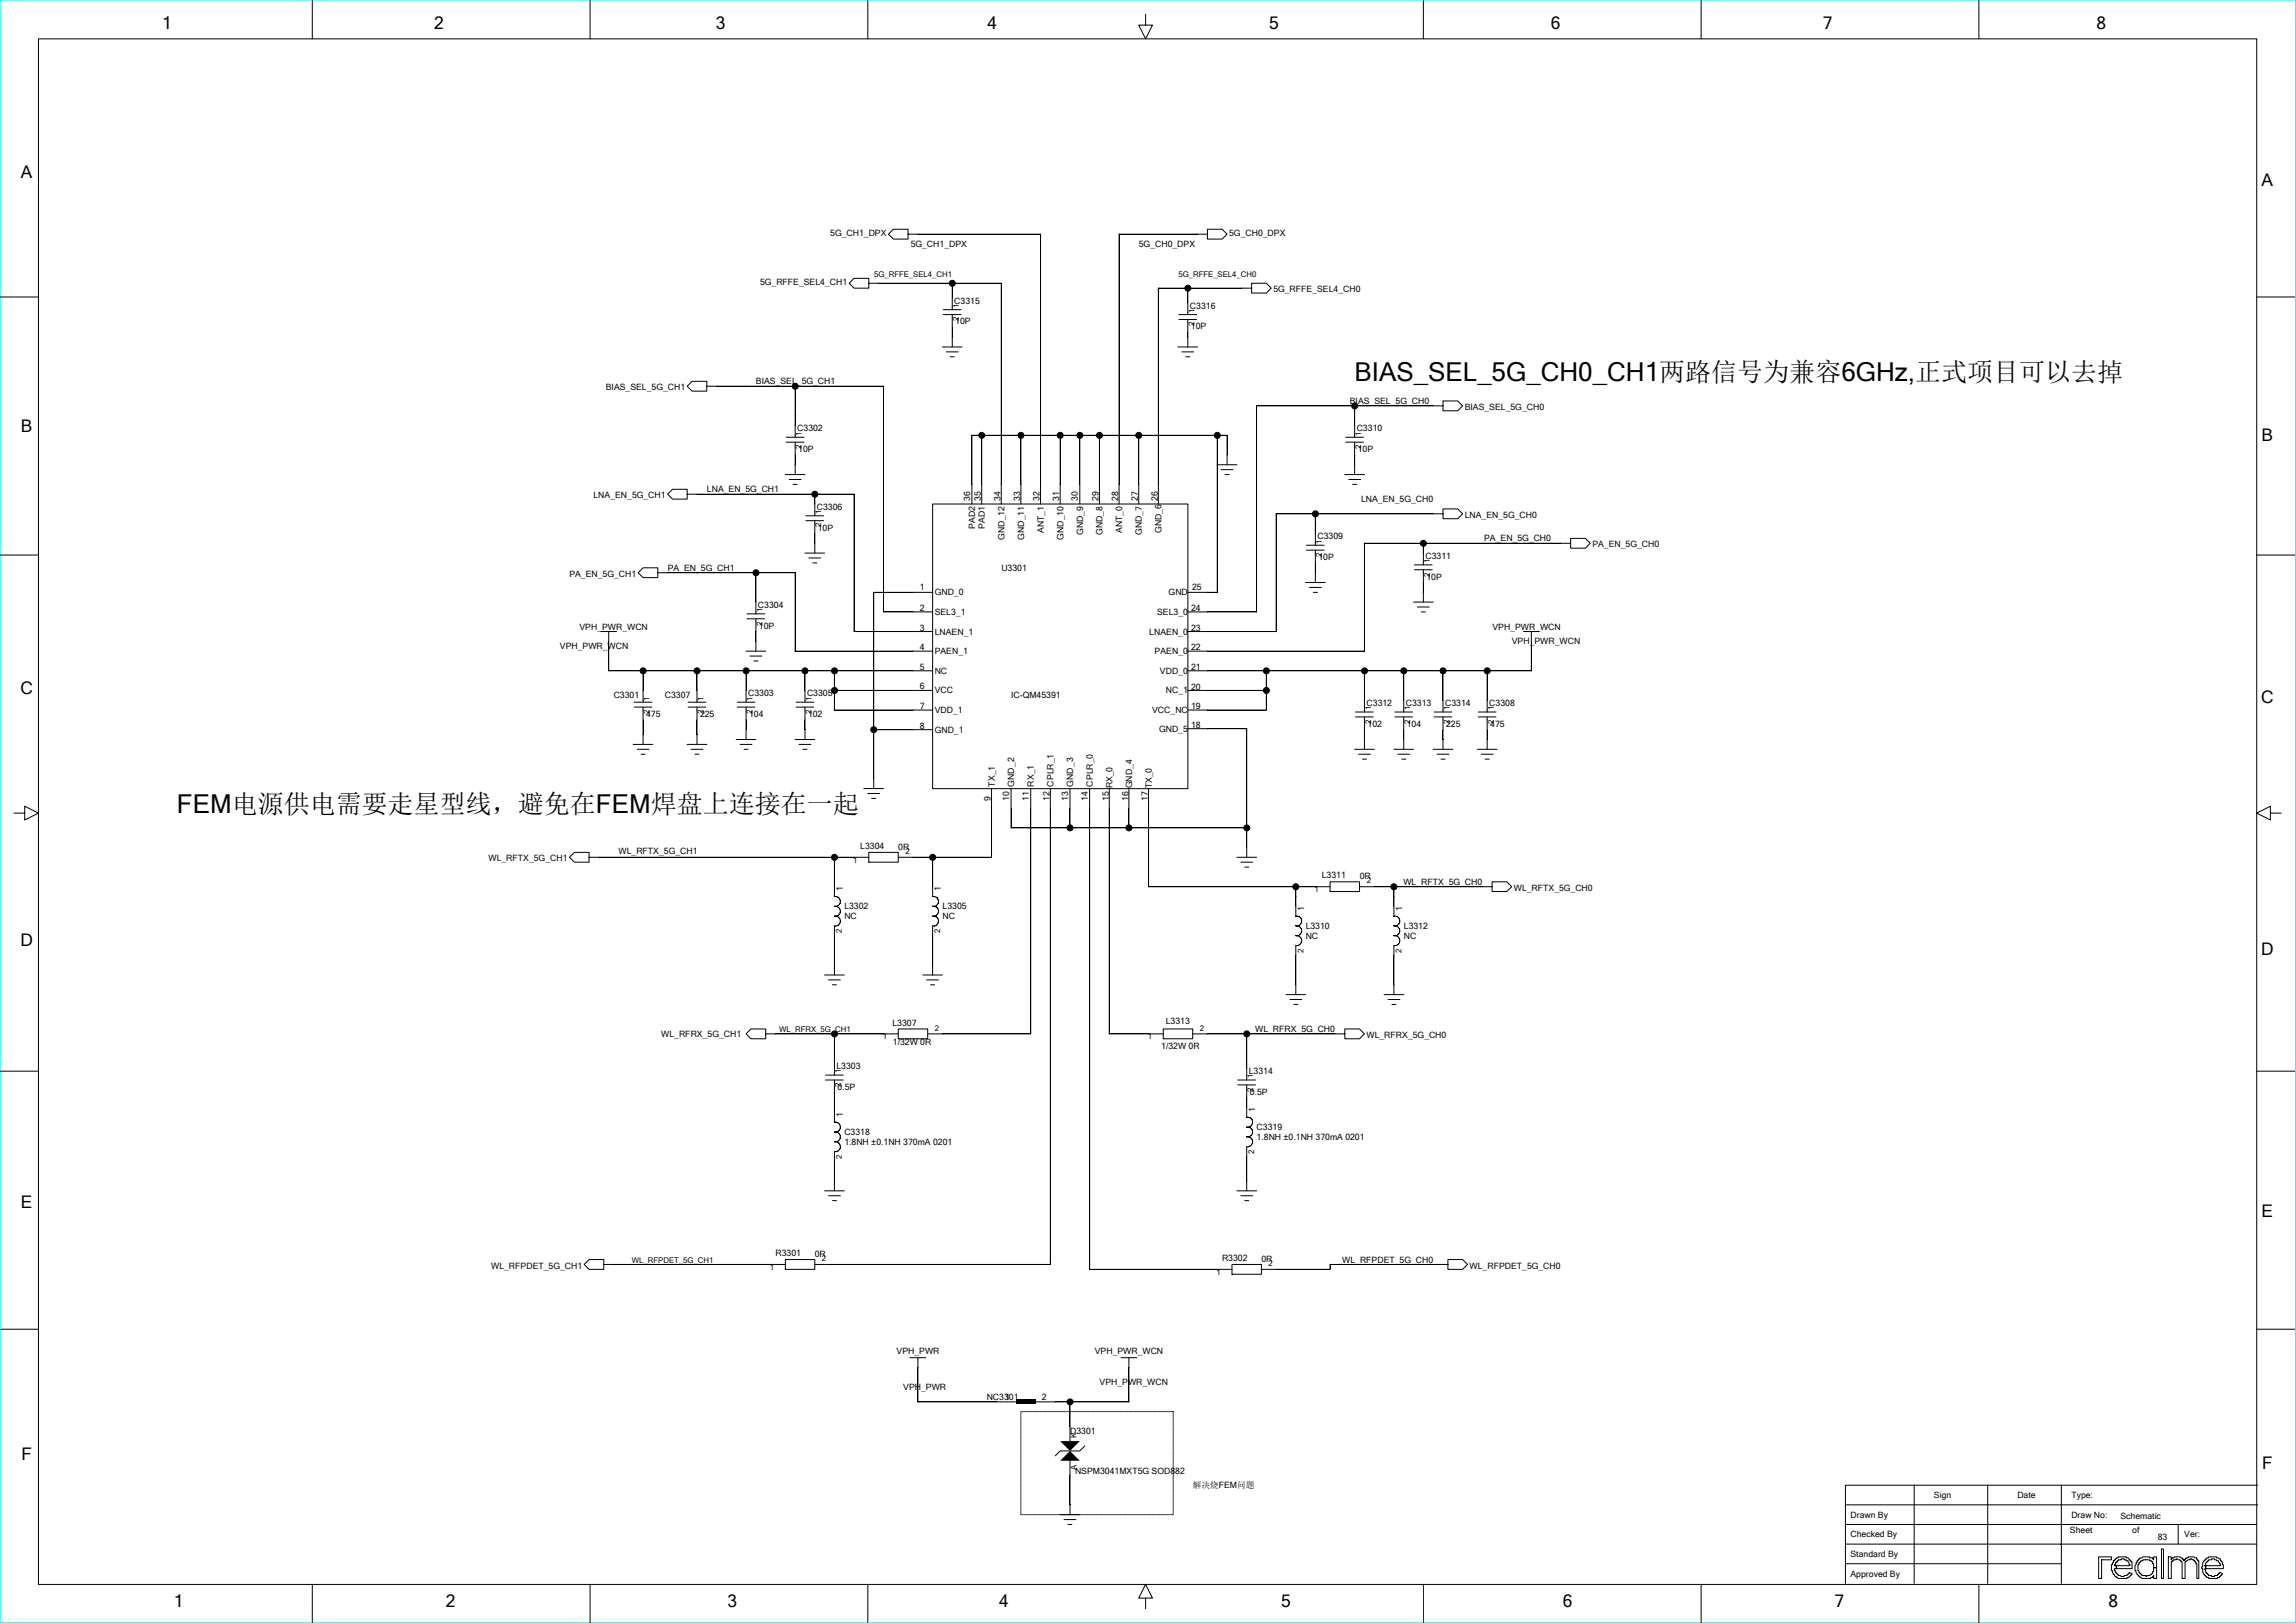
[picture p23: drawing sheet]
<svg xmlns="http://www.w3.org/2000/svg" width="297mm" height="210mm" viewBox="0 0 297 210" stroke-linecap="round" stroke-linejoin="round" font-family="sans-serif">
<defs><g id="words">
<g font-size="3.4">
<text x="175.2" y="49.3">BIAS_SEL_5G_CH0_CH1两路信号为兼容6GHz,正式项目可以去掉</text>
<text x="22.9" y="105.1">FEM电源供电需要走星型线，避免在FEM焊盘上连接在一起</text>
</g>
<g font-size="2.2">
<text x="21" y="3.8">1</text>
<text x="56.1" y="3.8">2</text>
<text x="92.6" y="3.8">3</text>
<text x="127.8" y="3.8">4</text>
<text x="164.2" y="3.8">5</text>
<text x="200.6" y="3.8">6</text>
<text x="235.8" y="3.8">7</text>
<text x="271.2" y="3.8">8</text>
<text x="2.7" y="23">A</text>
<text x="292.6" y="24.1">A</text>
<text x="2.7" y="55.9">B</text>
<text x="292.6" y="57">B</text>
<text x="2.6" y="89.8">C</text>
<text x="292.5" y="90.9">C</text>
<text x="2.6" y="122.4">D</text>
<text x="292.5" y="123.5">D</text>
<text x="2.7" y="156.3">E</text>
<text x="292.6" y="157.4">E</text>
<text x="2.8" y="188.9">F</text>
<text x="292.6" y="190.1">F</text>
<text x="22.5" y="208">1</text>
<text x="57.7" y="208">2</text>
<text x="94.1" y="208">3</text>
<text x="129.3" y="208">4</text>
<text x="165.7" y="208">5</text>
<text x="202.2" y="208">6</text>
<text x="237.3" y="208">7</text>
<text x="272.7" y="208">8</text>
</g>
<g font-size="1.1">
<text x="107.4" y="30.6">5G_CH1_DPX</text>
<text x="117.8" y="32">5G_CH1_DPX</text>
<text x="147.3" y="32">5G_CH0_DPX</text>
<text x="159" y="30.6">5G_CH0_DPX</text>
<text x="98.3" y="36.9">5G_RFFE_SEL4_CH1</text>
<text x="123.4" y="39.3">C3315</text>
<text x="123.6" y="42">10P</text>
<text x="153.9" y="39.9">C3316</text>
<text x="164.7" y="37.8">5G_RFFE_SEL4_CH0</text>
<text x="154" y="42.6">10P</text>
<text x="78.4" y="50.5">BIAS_SEL_5G_CH1</text>
<text x="97.8" y="49.7">BIAS_SEL_5G_CH1</text>
<text x="174.6" y="52.3">BIAS_SEL_5G_CH0</text>
<text x="189.5" y="53">BIAS_SEL_5G_CH0</text>
<text x="103.1" y="55.8">C3302</text>
<text x="103.3" y="58.5">10P</text>
<text x="175.5" y="55.8">C3310</text>
<text x="175.6" y="58.5">10P</text>
<text x="76.8" y="64.5">LNA_EN_5G_CH1</text>
<text x="91.4" y="63.7">LNA_EN_5G_CH1</text>
<text x="105.7" y="66">C3306</text>
<text x="125.5" y="64.8" transform="rotate(-90 125.5 64.8)">36</text>
<text x="126.9" y="64.8" transform="rotate(-90 126.9 64.8)">35</text>
<text x="129.4" y="64.8" transform="rotate(-90 129.4 64.8)">34</text>
<text x="131.9" y="64.8" transform="rotate(-90 131.9 64.8)">33</text>
<text x="134.5" y="64.8" transform="rotate(-90 134.5 64.8)">32</text>
<text x="137" y="64.8" transform="rotate(-90 137 64.8)">31</text>
<text x="139.4" y="64.8" transform="rotate(-90 139.4 64.8)">30</text>
<text x="142.1" y="64.8" transform="rotate(-90 142.1 64.8)">29</text>
<text x="144.6" y="64.8" transform="rotate(-90 144.6 64.8)">28</text>
<text x="147.2" y="64.8" transform="rotate(-90 147.2 64.8)">27</text>
<text x="149.8" y="64.8" transform="rotate(-90 149.8 64.8)">26</text>
<text x="176.1" y="65">LNA_EN_5G_CH0</text>
<text x="105.8" y="68.7">10P</text>
<text x="126.1" y="68.4" transform="rotate(-90 126.1 68.4)">PAD2</text>
<text x="127.4" y="68.4" transform="rotate(-90 127.4 68.4)">PAD1</text>
<text x="129.9" y="69.8" transform="rotate(-90 129.9 69.8)">GND_12</text>
<text x="132.5" y="69.8" transform="rotate(-90 132.5 69.8)">GND_11</text>
<text x="135" y="69" transform="rotate(-90 135 69)">ANT_1</text>
<text x="137.6" y="69.8" transform="rotate(-90 137.6 69.8)">GND_10</text>
<text x="140.1" y="69.2" transform="rotate(-90 140.1 69.2)">GND_9</text>
<text x="142.6" y="69.2" transform="rotate(-90 142.6 69.2)">GND_8</text>
<text x="145.2" y="69" transform="rotate(-90 145.2 69)">ANT_0</text>
<text x="147.7" y="69.2" transform="rotate(-90 147.7 69.2)">GND_7</text>
<text x="150.3" y="68.9" transform="rotate(-90 150.3 68.9)">GND_6</text>
<text x="170.4" y="69.8">C3309</text>
<text x="189.5" y="67">LNA_EN_5G_CH0</text>
<text x="192" y="70">PA_EN_5G_CH0</text>
<text x="206" y="70.8">PA_EN_5G_CH0</text>
<text x="73.6" y="74.6">PA_EN_5G_CH1</text>
<text x="86.4" y="73.9">PA_EN_5G_CH1</text>
<text x="119" y="76.4">1</text>
<text x="120.9" y="77">GND_0</text>
<text x="129.5" y="73.9">U3301</text>
<text x="151.2" y="77">GND</text>
<text x="154.2" y="76.4">25</text>
<text x="170.5" y="72.5">10P</text>
<text x="184.4" y="72.3">C3311</text>
<text x="184.5" y="75">10P</text>
<text x="75" y="81.5">VPH_PWR_WCN</text>
<text x="98" y="78.7">C3304</text>
<text x="98.2" y="81.3">10P</text>
<text x="119" y="79.1">2</text>
<text x="119" y="81.6">3</text>
<text x="120.9" y="82.1">LNAEN_1</text>
<text x="120.9" y="79.6">SEL3_1</text>
<text x="148.7" y="82.1">LNAEN_0</text>
<text x="149.7" y="79.6">SEL3_0</text>
<text x="154.1" y="81.6">23</text>
<text x="154.1" y="79.1">24</text>
<text x="193" y="81.5">VPH_PWR_WCN</text>
<text x="195.6" y="83.4">VPH_PWR_WCN</text>
<text x="72.4" y="84">VPH_PWR_WCN</text>
<text x="119" y="86.7">5</text>
<text x="119" y="89.1">6</text>
<text x="119" y="84.1">4</text>
<text x="120.9" y="84.6">PAEN_1</text>
<text x="120.9" y="87.2">NC</text>
<text x="120.9" y="89.7">VCC</text>
<text x="149.4" y="84.6">PAEN_0</text>
<text x="150" y="87.2">VDD_0</text>
<text x="150.8" y="89.7">NC_1</text>
<text x="154.1" y="84.1">22</text>
<text x="154.1" y="89.2">20</text>
<text x="154.1" y="86.7">21</text>
<text x="79.4" y="90.4">C3301</text>
<text x="83.6" y="92.8">475</text>
<text x="86" y="90.4">C3307</text>
<text x="90.5" y="92.8">225</text>
<text x="96.8" y="90.1">C3303</text>
<text x="96.9" y="92.8">104</text>
<text x="104.4" y="90.1">C3305</text>
<text x="104.5" y="92.8">102</text>
<text x="119" y="91.8">7</text>
<text x="119" y="94.3">8</text>
<text x="120.9" y="94.8">GND_1</text>
<text x="120.9" y="92.3">VDD_1</text>
<text x="130.8" y="90.4">IC-QM45391</text>
<text x="149" y="92.3">VCC_NC</text>
<text x="149.9" y="94.7">GND_5</text>
<text x="154.1" y="94.2">18</text>
<text x="154.1" y="91.8">19</text>
<text x="176.8" y="91.4">C3312</text>
<text x="176.9" y="94">102</text>
<text x="181.9" y="91.4">C3313</text>
<text x="182" y="94">104</text>
<text x="186.9" y="91.4">C3314</text>
<text x="187.1" y="94">225</text>
<text x="192.6" y="91.4">C3308</text>
<text x="192.8" y="94">475</text>
<text x="128.7" y="101.8" transform="rotate(-90 128.7 101.8)">TX_1</text>
<text x="131.2" y="101.8" transform="rotate(-90 131.2 101.8)">GND_2</text>
<text x="133.7" y="101.8" transform="rotate(-90 133.7 101.8)">RX_1</text>
<text x="136.3" y="101.8" transform="rotate(-90 136.3 101.8)">CPLR_1</text>
<text x="138.8" y="101.8" transform="rotate(-90 138.8 101.8)">GND_3</text>
<text x="141.4" y="101.8" transform="rotate(-90 141.4 101.8)">CPLR_0</text>
<text x="128.1" y="103.7" transform="rotate(-90 128.1 103.7)">9</text>
<text x="130.5" y="103.7" transform="rotate(-90 130.5 103.7)">10</text>
<text x="133.1" y="103.7" transform="rotate(-90 133.1 103.7)">11</text>
<text x="135.8" y="103.7" transform="rotate(-90 135.8 103.7)">12</text>
<text x="138.2" y="103.7" transform="rotate(-90 138.2 103.7)">13</text>
<text x="140.7" y="103.7" transform="rotate(-90 140.7 103.7)">14</text>
<text x="143.4" y="103.7" transform="rotate(-90 143.4 103.7)">15</text>
<text x="143.9" y="102" transform="rotate(-90 143.9 102)">RX_0</text>
<text x="146" y="103.7" transform="rotate(-90 146 103.7)">16</text>
<text x="146.4" y="102" transform="rotate(-90 146.4 102)">GND_4</text>
<text x="148.5" y="103.7" transform="rotate(-90 148.5 103.7)">17</text>
<text x="149" y="102" transform="rotate(-90 149 102)">TX_0</text>
<text x="63.2" y="111.4">WL_RFTX_5G_CH1</text>
<text x="80" y="110.6">WL_RFTX_5G_CH1</text>
<text x="111.3" y="109.8">L3304</text>
<text x="116.2" y="110">0R</text>
<text x="171" y="113.7">L3311</text>
<text x="175.9" y="113.8">0R</text>
<text x="109" y="115.3" transform="rotate(-90 109 115.3)">1</text>
<text x="109.2" y="118.9">NC</text>
<text x="109.2" y="117.7">L3302</text>
<text x="121.7" y="115.3" transform="rotate(-90 121.7 115.3)">1</text>
<text x="121.9" y="118.9">NC</text>
<text x="121.9" y="117.7">L3305</text>
<text x="168.7" y="117.9" transform="rotate(-90 168.7 117.9)">1</text>
<text x="181.4" y="117.9" transform="rotate(-90 181.4 117.9)">1</text>
<text x="181.5" y="114.5">WL_RFTX_5G_CH0</text>
<text x="195.8" y="115.3">WL_RFTX_5G_CH0</text>
<text x="168.9" y="120.2">L3310</text>
<text x="168.9" y="121.5">NC</text>
<text x="181.6" y="120.2">L3312</text>
<text x="181.6" y="121.5">NC</text>
<text x="85.5" y="134.2">WL_RFRX_5G_CH1</text>
<text x="115.4" y="132.7">L3307</text>
<text x="115.5" y="135.3">1/32W 0R</text>
<text x="150.2" y="135.7">1/32W 0R</text>
<text x="150.8" y="132.5">L3313</text>
<text x="162.4" y="133.5">WL_RFRX_5G_CH0</text>
<text x="176.8" y="134.3">WL_RFRX_5G_CH0</text>
<text x="108.2" y="138.4">L3303</text>
<text x="108.3" y="141">0.5P</text>
<text x="161.5" y="139">L3314</text>
<text x="161.7" y="141.7">0.5P</text>
<text x="162.3" y="143.9" transform="rotate(-90 162.3 143.9)">1</text>
<text x="109" y="144.6" transform="rotate(-90 109 144.6)">1</text>
<text x="109.2" y="146.9">C3318</text>
<text x="109.2" y="148.1">1.8NH ±0.1NH 370mA 0201</text>
<text x="162.6" y="146.2">C3319</text>
<text x="162.6" y="147.5">1.8NH ±0.1NH 370mA 0201</text>
<text x="63.5" y="164.1">WL_RFPDET_5G_CH1</text>
<text x="100.3" y="162.5">R3301</text>
<text x="105.4" y="162.7">0R</text>
<text x="158.1" y="163.2">R3302</text>
<text x="163.2" y="163.3">0R</text>
<text x="173.6" y="163.4">WL_RFPDET_5G_CH0</text>
<text x="190.1" y="164.1">WL_RFPDET_5G_CH0</text>
<text x="116" y="175.2">VPH_PWR</text>
<text x="116.8" y="179.9">VPH_PWR</text>
<text x="141.6" y="175.2">VPH_PWR_WCN</text>
<text x="142.2" y="179.2">VPH_PWR_WCN</text>
<text x="127.6" y="181.2">NC3301</text>
<text x="130" y="181.2">1</text>
<text x="134.7" y="181.2">2</text>
<text x="138.4" y="185.6">D3301</text>
<text x="139.1" y="190.7">NSPM3041MXT5G SOD882</text>
<text x="154.3" y="192.6">解决烧FEM问题</text>
<text x="239.4" y="196.4">Drawn By</text>
<text x="250.2" y="193.8">Sign</text>
<text x="261" y="193.8">Date</text>
<text x="267.9" y="193.8">Type:</text>
<text x="267.9" y="196.4">Draw No:</text>
<text x="274.3" y="196.5">Schematic</text>
<text x="239.4" y="198.9">Checked By</text>
<text x="239.4" y="201.5">Standard By</text>
<text x="267.8" y="198.4">Sheet</text>
<text x="275.8" y="198.4">of</text>
<text x="279.1" y="199.3">83</text>
<text x="282.6" y="198.9">Ver:</text>
<text x="239.4" y="204">Approved By</text>
</g>
<g font-size="1">
<text x="113.1" y="35.8">5G_RFFE_SEL4_CH1</text>
<text x="152.4" y="35.8">5G_RFFE_SEL4_CH0</text>
<text x="124" y="41.6" transform="rotate(-90 124 41.6)">2</text>
<text x="124" y="39.8" transform="rotate(-90 124 39.8)">1</text>
<text x="154.5" y="40.5" transform="rotate(-90 154.5 40.5)">1</text>
<text x="154.5" y="42.2" transform="rotate(-90 154.5 42.2)">2</text>
<text x="103.7" y="58.1" transform="rotate(-90 103.7 58.1)">2</text>
<text x="103.7" y="56.4" transform="rotate(-90 103.7 56.4)">1</text>
<text x="176.1" y="58.1" transform="rotate(-90 176.1 58.1)">2</text>
<text x="176.1" y="56.4" transform="rotate(-90 176.1 56.4)">1</text>
<text x="106.2" y="68.2" transform="rotate(-90 106.2 68.2)">2</text>
<text x="106.2" y="66.5" transform="rotate(-90 106.2 66.5)">1</text>
<text x="171" y="70.3" transform="rotate(-90 171 70.3)">1</text>
<text x="171" y="72.1" transform="rotate(-90 171 72.1)">2</text>
<text x="185" y="74.6" transform="rotate(-90 185 74.6)">2</text>
<text x="185" y="72.9" transform="rotate(-90 185 72.9)">1</text>
<text x="98.6" y="80.9" transform="rotate(-90 98.6 80.9)">2</text>
<text x="98.6" y="79.2" transform="rotate(-90 98.6 79.2)">1</text>
<text x="84" y="92.4" transform="rotate(-90 84 92.4)">2</text>
<text x="84" y="90.6" transform="rotate(-90 84 90.6)">1</text>
<text x="91" y="92.4" transform="rotate(-90 91 92.4)">2</text>
<text x="91" y="90.6" transform="rotate(-90 91 90.6)">1</text>
<text x="97.3" y="92.4" transform="rotate(-90 97.3 92.4)">2</text>
<text x="97.3" y="90.6" transform="rotate(-90 97.3 90.6)">1</text>
<text x="105" y="92.4" transform="rotate(-90 105 92.4)">2</text>
<text x="105" y="90.6" transform="rotate(-90 105 90.6)">1</text>
<text x="177.3" y="93.6" transform="rotate(-90 177.3 93.6)">2</text>
<text x="177.3" y="91.9" transform="rotate(-90 177.3 91.9)">1</text>
<text x="182.4" y="93.6" transform="rotate(-90 182.4 93.6)">2</text>
<text x="182.4" y="91.9" transform="rotate(-90 182.4 91.9)">1</text>
<text x="187.5" y="93.6" transform="rotate(-90 187.5 93.6)">2</text>
<text x="187.5" y="91.9" transform="rotate(-90 187.5 91.9)">1</text>
<text x="193.2" y="93.6" transform="rotate(-90 193.2 93.6)">2</text>
<text x="193.2" y="91.9" transform="rotate(-90 193.2 91.9)">1</text>
<text x="110.4" y="111.6">1</text>
<text x="117.1" y="110.5">2</text>
<text x="170" y="115.4">1</text>
<text x="176.8" y="114.3">2</text>
<text x="108.9" y="120.7" transform="rotate(-90 108.9 120.7)">2</text>
<text x="121.6" y="120.7" transform="rotate(-90 121.6 120.7)">2</text>
<text x="168.6" y="123.3" transform="rotate(-90 168.6 123.3)">2</text>
<text x="181.3" y="123.3" transform="rotate(-90 181.3 123.3)">2</text>
<text x="100.8" y="133.6">WL_RFRX_5G_CH1</text>
<text x="114.2" y="134.5">1</text>
<text x="120.9" y="133.4">2</text>
<text x="148.5" y="134.5">1</text>
<text x="155.2" y="133.4">2</text>
<text x="108.8" y="140.6" transform="rotate(-90 108.8 140.6)">2</text>
<text x="108.8" y="138.9" transform="rotate(-90 108.8 138.9)">1</text>
<text x="162.1" y="141.3" transform="rotate(-90 162.1 141.3)">2</text>
<text x="162.1" y="139.5" transform="rotate(-90 162.1 139.5)">1</text>
<text x="108.9" y="149.9" transform="rotate(-90 108.9 149.9)">2</text>
<text x="162.2" y="149.3" transform="rotate(-90 162.2 149.3)">2</text>
<text x="81.7" y="163.4">WL_RFPDET_5G_CH1</text>
<text x="99.6" y="164.3">1</text>
<text x="106.3" y="163.2">2</text>
<text x="157.4" y="165">1</text>
<text x="164.1" y="163.8">2</text>
<text x="139.3" y="186" transform="rotate(-90 139.3 186)">K</text>
<text x="139.3" y="190.1" transform="rotate(-90 139.3 190.1)">A</text>
</g>
</g></defs>
<path d="M0 0h296.9v210h-296.9z" fill="none" stroke="#0ff" stroke-width=".13"/>
<path d="M131.4 181.1h2.6v.6h-2.6z" fill="#000"/>
<g fill="none" stroke="#000" stroke-width=".13">
<path d="M5 5h286.9v200h-286.9zM40.4 .1v4.9M76.3 .1v4.9M112.3 .1v4.9M148.2 1.9v1.3h.9l-.9 1.8-.9-1.8h.9M184.1 .1v4.9M220 .1v4.9M256 .1v4.9M0 38.4h5M109.8 36.7l.7-.7h1.9v1.3h-1.9zM112.4 36.7h17.1v28.5M114.9 30.3l.7-.6h1.9v1.2h-1.9z"/>
<path d="M117.5 30.3h17.1v34.9M123.2 36.7v3.4M153.6 37.3v3.4M156.2 29.7h1.9l.6 .6-.6 .6h-1.9zM156.2 30.3h-11.5l.1 34.9M161.9 36.7h1.9l.6 .6-.6 .6h-1.9zM161.9 37.3h-12.1v27.9M291.9 38.4h5M88.9 50l.6-.7h1.9v1.3h-1.9zM91.4 50h22.9v29.2M101.7 57.2h2.3M101.7 56.6h2.3"/>
<path d="M102.9 50v6.6M102.9 57.2v4.2M121.9 44.9h2.5M122 40.7h2.3M122 40.1h2.3M122.4 45.5h1.5M122.9 46.2h.5M123.2 40.7v4.2M125.7 56.3h33v3.8M125.7 56.3v8.9M127 56.3v8.9M132.1 56.3v8.9"/>
<path d="M137.1 56.3v8.9M139.7 56.3v8.9M142.2 56.3v8.9M147.3 56.3v8.9M152.4 44.9h2.5M152.5 40.7h2.3M152.5 41.3h2.3M152.9 45.5h1.5M153.4 46.2h.5M153.6 41.3v3.6M157.5 56.3v20.3h-3.9M174.1 57.2h2.3"/>
<path d="M174.1 56.6h2.3M175.2 52.5v4.1M175.2 57.2v4.2M186.7 51.9h1.9l.6 .6-.6 .6h-1.9zM186.7 52.5h-24.2v26.7M0 71.8h5M82.5 74.1l.7-.6h1.9v1.2h-1.9zM85.1 74.1h17.8v10.2M86.4 63.9l.6-.6h1.9v1.3h-1.9zM88.9 63.9h21.6v17.8h10.1M96.6 79.4h2.3M97.8 74.1v5.3"/>
<path d="M101.6 61.4h2.5M102.1 62h1.5M102.6 62.7h.5M104.1 71.6h2.6M104.2 67.4h2.3M104.2 66.7h2.3M104.6 72.2h1.6M105.1 72.8h.6M105.4 63.9v2.8M105.4 67.4v4.2M114.3 79.2h6.3M120.6 65.2h33.1v36.8h-33.1z"/>
<path d="M120.6 76.6h-7.6v25.4M157.4 60.1h2.6M158 60.8h1.5M158.5 61.4h.5M162.5 79.2h-8.9M165.1 66.5h21.6M165.1 66.5v15.2h-11.5M168.9 75.4h2.5M169 71.2h2.3M169 70.5h2.3M169.4 76h1.5M169.9 76.6h.5"/>
<path d="M170.1 66.5v4M170.1 71.2v4.2M174 61.4h2.5M174.5 62h1.5M175 62.7h.5M176.5 70.3h26.7M176.5 70.3v14M182.8 77.9h2.6M183 73.7h2.3M183 73.1h2.3M183.4 78.5h1.5M183.9 79.2h.5"/>
<path d="M184.1 70.3v2.8M184.1 73.7v4.2M186.7 65.8h1.9l.6 .7-.6 .6h-1.9zM203.2 69.7h1.9l.6 .6-.6 .6h-1.9zM291.9 71.8h5M77.7 81.7h2.1M78.7 81.7v5.1h41.9M81.9 96.3h2.6M82 91.5h2.3M82 90.9h2.3M82.4 97h1.5M82.9 97.6h.5"/>
<path d="M83.2 86.8v4.1M83.2 91.5v4.8M88.9 96.3h2.5M89 91.5h2.3M89 90.9h2.3M89.4 97h1.5M89.9 97.6h.5M90.2 86.8v4.1M90.2 91.5v4.8M95.2 95.7h2.6M95.4 91.5h2.3M95.4 90.9h2.3"/>
<path d="M95.7 96.3h1.6M96.2 97h.6M96.5 84.3h2.5M96.5 86.8v4.1M96.5 91.5v4.2M96.6 80.1h2.3M97 84.9h1.5M97.5 85.5h.5M97.8 80.1v4.2M102.8 84.3h17.8M102.8 95.7h2.6M103 91.5h2.3"/>
<path d="M103 90.9h2.3M103.4 96.3h1.5M103.9 97h.5M104.1 86.8v4.1M104.1 91.5v4.2M107.9 89.3h12.7M107.9 91.9h12.7M107.9 86.8v5.1M113 94.4h7.6M153.6 94.3h7.7v16.6M153.6 89.3h10.2M163.8 86.8v5.1h-10.2"/>
<path d="M175.2 97h2.6M175.3 92.8h2.3M175.3 92.1h2.3M175.7 97.6h1.6M176.2 98.2h.6M176.5 86.8v5.3M176.5 92.8v4.2M176.5 84.3h-22.9M180.3 97h2.6M180.4 92.8h2.3M180.4 92.1h2.3M180.8 97.6h1.6"/>
<path d="M181.3 98.2h.5M181.6 86.8v5.3M181.6 92.8v4.2M185.4 97h2.5M185.5 92.8h2.3M185.5 92.1h2.3M185.9 97.6h1.5M186.4 98.2h.5M186.7 86.8v5.3M186.7 92.8v4.2M191.1 97h2.6M191.2 92.8h2.3"/>
<path d="M191.2 92.1h2.3M191.6 97.6h1.5M192.1 98.2h.5M192.4 86.8v5.3M192.4 92.8v4.2M197.1 81.7h2M198.1 81.7v5.1h-44.5M1.8 105.2h1.4v-.9l1.8 .9-1.8 .9v-.9M73.7 110.9l.6-.6h1.9v1.3h-1.9zM76.2 110.9h36.2M107.9 116a.65 .65 0 0 1 .8 .6 .65 .65 0 0 1-.8 .7 .65 .65 0 0 1 .8 .6 .65 .65 0 0 1-.8 .6 .65 .65 0 0 1 .8 .7 .65 .65 0 0 1-.8 .6M107.9 119.8v6.4"/>
<path d="M107.9 110.9v5.1M111.7 102h2.6M112.2 102.7h1.6M112.4 110.3h3.8v1.3h-3.8zM112.8 103.3h.5M120.6 119.8v6.4M120.6 110.9v5.1a.64 .64 0 0 1 .8 .6 .64 .64 0 0 1-.8 .7 .65 .65 0 0 1 .8 .6 .65 .65 0 0 1-.8 .6 .65 .65 0 0 1 .8 .7 .65 .65 0 0 1-.8 .6M128.3 102v8.9h-12.1M130.8 107.1h30.5M130.8 102v5.1M133.3 102v31.8h-13.3M135.9 102v61.6h-30.5"/>
<path d="M138.4 102v5.1M140.9 102v62.3l18.5-.1M143.5 102v31.8h7M146 102v5.1M148.6 102v12.7h23.5M160 110.9h2.5M160.5 111.6h1.5M161 112.2h.5M167.6 114.7v3.8M167.6 118.5a.64 .64 0 0 1 .8 .7 .64 .64 0 0 1-.8 .6 .64 .64 0 0 1 .8 .6 .64 .64 0 0 1-.8 .7 .64 .64 0 0 1 .8 .6 .64 .64 0 0 1-.8 .6v6.4M172.1 114.1h3.8v1.3h-3.8zM175.9 114.7h17.1"/>
<path d="M180.3 114.7v3.8M180.3 118.5a.65 .65 0 0 1 .8 .7 .65 .65 0 0 1-.8 .6 .65 .65 0 0 1 .8 .6 .65 .65 0 0 1-.8 .7 .64 .64 0 0 1 .8 .6 .64 .64 0 0 1-.8 .6v6.4M193 114.1h1.9l.6 .6-.6 .7h-1.9zM293.7 105.2v-.9l-1.8 .9 1.8 .9v-.9h1.4M0 138.6h5M96.5 133.8l.6-.7h1.9v1.3h-1.9zM99 133.8h17.2M106.7 126.2h2.5M106.8 139.7h2.3M106.8 139.1h2.3M107.2 126.8h1.5M107.7 127.4h.5"/>
<path d="M107.9 133.8v5.3M107.9 139.7v5.5a.64 .64 0 0 1 .8 .5 .64 .64 0 0 1-.6 .8M116.2 133.1h3.8v1.3h-3.8zM119.4 126.2h2.5M119.9 126.8h1.5M120.4 127.4h.5M150.5 133.1h3.8v1.3h-3.8zM154.3 133.8h19.7M160.1 139.7h2.3M161.3 133.8v5.9M166.3 128.7h2.6M166.9 129.3h1.5"/>
<path d="M167.4 130h.5M174 133.1h1.9l.6 .7-.6 .6h-1.9zM179 128.7h2.6M179.5 129.3h1.6M180.1 130h.5M291.9 138.6h5M106.7 154.1h2.5M107.2 154.7h1.5M107.7 155.4h.5M108.1 149h-.2v5.1M108.1 146.5h-.2a.64 .64 0 0 1 .8 .5 .64 .64 0 0 1-.6 .7M108.1 147.7h-.2a.64 .64 0 0 1 .8 .6 .64 .64 0 0 1-.6 .7"/>
<path d="M160 154.1h2.5M160.1 140.4h2.3M160.5 154.7h1.5M161 155.4h.5M161.3 140.4v4.2M161.3 144.6a.64 .64 0 0 1 .7 .5 .64 .64 0 0 1-.6 .7M161.5 148.4h-.2v5.7M161.5 145.8h-.2a.64 .64 0 0 1 .7 .6 .64 .64 0 0 1-.6 .7M161.5 147.1h-.2a.64 .64 0 0 1 .7 .5 .64 .64 0 0 1-.6 .8M0 172h5M75.6 163.6l.6-.6h1.9v1.2h-1.9zM78.1 163.6h23.5"/>
<path d="M101.6 163h3.8v1.2h-3.8zM117.7 175.7h2.1M118.7 175.7v5.7M145 175.7h2M146 175.7v5.7h-12M159.4 163.6h3.8v1.3h-3.8zM187.3 163h1.9l.6 .6-.6 .6h-1.9zM187.3 163.6h-15.3l.1 .7-8.9-.1M291.9 172h5M118.7 181.4h12.7M132.1 182.7h19.7v13.3h-19.7zM137.1 196h2.6"/>
<path d="M137.6 196.6h1.6M138.1 197.3h.6M138.4 181.4v5.1M138.4 189v7M140.3 187.1l-.6 .6h-2.6l-.6 .7M238.7 194.7h53.3M238.7 199.8h53.2M238.7 197.3h53.2M247.6 192.2v12.7M257.1 192.2v12.7M266.6 192.2v12.7M281.8 197.2v2.6"/>
<path d="M292 192.2h-53.3v12.7M40.4 205v5M76.3 205v5M112.3 205v5M148.2 206.8h.9l-.9-1.8-.9 1.8h.9v1.4M184.1 205v5M220 205v5M238.7 202.3h27.9M256 205v5M271.5 201.4h1.6v.4h-1.2v2.4h-.4zM273.6 201.7h.2v-.1h.2v-.2h1v.2h.3l.1 .2h.1v.2l.3 .1v.9h-2v-.4h1.7v-.1h-.1l-.1-.5-.5-.2v-.1l-.8 .1-.1 .3-.3 .1v.3h-.1v.1h.3v.4h-.3v.2h.1v.3h.2v.1l.2 .1v.2l.8 .1v-.1h.4l.1-.3h.1v-.1l.4 .1v.1l-.3 .2-.1 .2h-.2v.1h-1.2l-.2-.1v-.1h-.2l-.1-.3h-.1l-.1-.5h-.2v-.7h.2l.1-.5h.1zM276.6 201.8h.1l.1-.2h.3l.1-.2h.9v.2h.4l.1 .2v-.4h.4v1.4h-.4v-.5h-.1v-.2h-.2v-.1h-.2v-.2h-.9v.2h-.3v.1l-.2 .1v.3h-.1v.7h.1v.3l.2 .1 .2 .3h.5v.1h.1v-.1h.4l.2-.2v-.1h.2v-.3h.1v-.5h.4v1.4h-.4v-.3v.1h-.1v.1h-.3v.1h-1.1l-.3-.1-.1-.2h-.1v-.2h-.2l-.1-.4a1.02 1.02 0 0 1 0-1z"/>
<path d="M279.6 200.4h.3v3.8h-.3zM280.5 201.4h.4v.4l.1-.2h.3v-.2h.7l.3 .2v.1h.1l.1 .3v-.2l.3-.1v-.1h.2v-.2h.8l.1 .2h.3v.2l.2 .2v2.2h-.2v-1.9h-.2v-.2h-.1v-.1h-.1v-.2h-.3v-.1h-.2v.1h-.3l-.2 .2v.1h-.2v2.1h-.3v-2.1l-.3-.1v-.2h-.2l-.2-.1h-.1v.1h-.4v.2l-.2 .1v2.1h-.4zM285.1 202h.1v-.2l.2-.1v-.1h.3v-.2h1v.2l.5 .1v.3l.3 .1v.4h.1v.5h-2.3v-.4h1.9v-.3h-.1l-.1-.3h-.3v-.2h-.2v-.1h-.4v.1h-.4l-.1 .3-.3 .1v.4h-.1h.1v.4h-.1v.1h.1v.4h.1v.1h.2l.1 .3h.4v.1l.7-.1 .2-.3h.1v-.1l.4 .1v.1h-.2v.2h-.1l-.1 .2h-.3v.1h-1.1v-.1h-.3l-.1-.2h-.1v-.2h-.1l-.2-.2v-.5h-.1z"/>
<circle cx="123.2" cy="36.7" r=".39"/>
<circle cx="153.7" cy="37.3" r=".39"/>
<circle cx="102.9" cy="50" r=".39"/>
<circle cx="127" cy="56.3" r=".39"/>
<circle cx="132.1" cy="56.3" r=".39"/>
<circle cx="137.1" cy="56.3" r=".39"/>
<circle cx="139.7" cy="56.3" r=".39"/>
<circle cx="142.2" cy="56.3" r=".39"/>
<circle cx="147.3" cy="56.3" r=".39"/>
<circle cx="157.5" cy="56.3" r=".39"/>
<circle cx="175.2" cy="52.5" r=".39"/>
<circle cx="97.8" cy="74.1" r=".39"/>
<circle cx="105.4" cy="63.9" r=".39"/>
<circle cx="170.2" cy="66.5" r=".39"/>
<circle cx="184.1" cy="70.3" r=".39"/>
<circle cx="83.2" cy="86.8" r=".39"/>
<circle cx="90.2" cy="86.8" r=".39"/>
<circle cx="96.5" cy="86.8" r=".39"/>
<circle cx="104.1" cy="86.8" r=".39"/>
<circle cx="107.9" cy="86.8" r=".39"/>
<circle cx="107.9" cy="89.3" r=".39"/>
<circle cx="113" cy="94.4" r=".39"/>
<circle cx="163.8" cy="86.8" r=".39"/>
<circle cx="163.8" cy="89.3" r=".39"/>
<circle cx="176.5" cy="86.8" r=".39"/>
<circle cx="181.6" cy="86.8" r=".39"/>
<circle cx="186.7" cy="86.8" r=".39"/>
<circle cx="192.4" cy="86.8" r=".39"/>
<circle cx="107.9" cy="110.9" r=".39"/>
<circle cx="120.6" cy="110.9" r=".39"/>
<circle cx="138.4" cy="107.1" r=".39"/>
<circle cx="146" cy="107.1" r=".39"/>
<circle cx="161.3" cy="107.1" r=".39"/>
<circle cx="167.6" cy="114.7" r=".39"/>
<circle cx="180.3" cy="114.7" r=".39"/>
<circle cx="107.9" cy="133.8" r=".39"/>
<circle cx="161.3" cy="133.8" r=".39"/>
<circle cx="138.4" cy="181.4" r=".39"/>
</g>
<g fill="#000">
<path d="M137.1 186.5h2.6l-1.3 1.2zM137.1 189l1.3-1.3 1.3 1.3z"/>
<path d="M123.2 36.7v1.9z" fill-rule="evenodd"/>
<path d="M153.6 37.3v1.9z" fill-rule="evenodd"/>
<path d="M102.9 58.9v1.2z" fill-rule="evenodd"/>
<path d="M102.9 53.8v1.3z" fill-rule="evenodd"/>
<path d="M123.2 42.4v1.2z" fill-rule="evenodd"/>
<path d="M125.7 56.3h1.3z" fill-rule="evenodd"/>
<path d="M153.6 43v.6z" fill-rule="evenodd"/>
<path d="M157.5 56.3h1.2z" fill-rule="evenodd"/>
<path d="M175.2 58.9v1.2z" fill-rule="evenodd"/>
<path d="M105.4 69v1.3z" fill-rule="evenodd"/>
<path d="M105.4 63.9v1.3z" fill-rule="evenodd"/>
<path d="M156.2 76.6h1.3z" fill-rule="evenodd"/>
<path d="M170.1 72.8v1.3z" fill-rule="evenodd"/>
<path d="M170.1 67.8v1.2z" fill-rule="evenodd"/>
<path d="M170.1 66.5v1.3z" fill-rule="evenodd"/>
<path d="M184.1 75.4v1.2z" fill-rule="evenodd"/>
<path d="M184.1 70.3v1.3z" fill-rule="evenodd"/>
<path d="M83.2 93.1v1.9z" fill-rule="evenodd"/>
<path d="M90.2 93.1v1.9z" fill-rule="evenodd"/>
<path d="M96.5 93.1v1.3z" fill-rule="evenodd"/>
<path d="M97.8 81.7v1.3z" fill-rule="evenodd"/>
<path d="M104.1 93.1v1.3z" fill-rule="evenodd"/>
<path d="M176.5 94.4v1.3z" fill-rule="evenodd"/>
<path d="M181.6 94.4v1.3z" fill-rule="evenodd"/>
<path d="M186.7 94.4v1.3z" fill-rule="evenodd"/>
<path d="M192.4 94.4v1.3z" fill-rule="evenodd"/>
<path d="M167.6 116v1.3z" fill-rule="evenodd"/>
<path d="M167.6 114.7v1.3z" fill-rule="evenodd"/>
<path d="M180.3 116v1.3z" fill-rule="evenodd"/>
<path d="M180.3 114.7v1.3z" fill-rule="evenodd"/>
<path d="M161.3 142v1.3z" fill-rule="evenodd"/>
<path d="M172.1 163.6v.6z" fill-rule="evenodd"/>
<path d="M136.5 181.4h1.9z" fill-rule="evenodd"/>
<circle cx="123.2" cy="36.7" r=".39"/>
<circle cx="153.7" cy="37.3" r=".39"/>
<circle cx="102.9" cy="50" r=".39"/>
<circle cx="127" cy="56.3" r=".39"/>
<circle cx="132.1" cy="56.3" r=".39"/>
<circle cx="137.1" cy="56.3" r=".39"/>
<circle cx="139.7" cy="56.3" r=".39"/>
<circle cx="142.2" cy="56.3" r=".39"/>
<circle cx="147.3" cy="56.3" r=".39"/>
<circle cx="157.5" cy="56.3" r=".39"/>
<circle cx="175.2" cy="52.5" r=".39"/>
<circle cx="97.8" cy="74.1" r=".39"/>
<circle cx="105.4" cy="63.9" r=".39"/>
<circle cx="170.2" cy="66.5" r=".39"/>
<circle cx="184.1" cy="70.3" r=".39"/>
<circle cx="83.2" cy="86.8" r=".39"/>
<circle cx="90.2" cy="86.8" r=".39"/>
<circle cx="96.5" cy="86.8" r=".39"/>
<circle cx="104.1" cy="86.8" r=".39"/>
<circle cx="107.9" cy="86.8" r=".39"/>
<circle cx="107.9" cy="89.3" r=".39"/>
<circle cx="113" cy="94.4" r=".39"/>
<circle cx="163.8" cy="86.8" r=".39"/>
<circle cx="163.8" cy="89.3" r=".39"/>
<circle cx="176.5" cy="86.8" r=".39"/>
<circle cx="181.6" cy="86.8" r=".39"/>
<circle cx="186.7" cy="86.8" r=".39"/>
<circle cx="192.4" cy="86.8" r=".39"/>
<circle cx="107.9" cy="110.9" r=".39"/>
<circle cx="120.6" cy="110.9" r=".39"/>
<circle cx="138.4" cy="107.1" r=".39"/>
<circle cx="146" cy="107.1" r=".39"/>
<circle cx="161.3" cy="107.1" r=".39"/>
<circle cx="167.6" cy="114.7" r=".39"/>
<circle cx="180.3" cy="114.7" r=".39"/>
<circle cx="107.9" cy="133.8" r=".39"/>
<circle cx="161.3" cy="133.8" r=".39"/>
<circle cx="138.4" cy="181.4" r=".39"/>
</g>
<use href="#words"/>
</svg>
